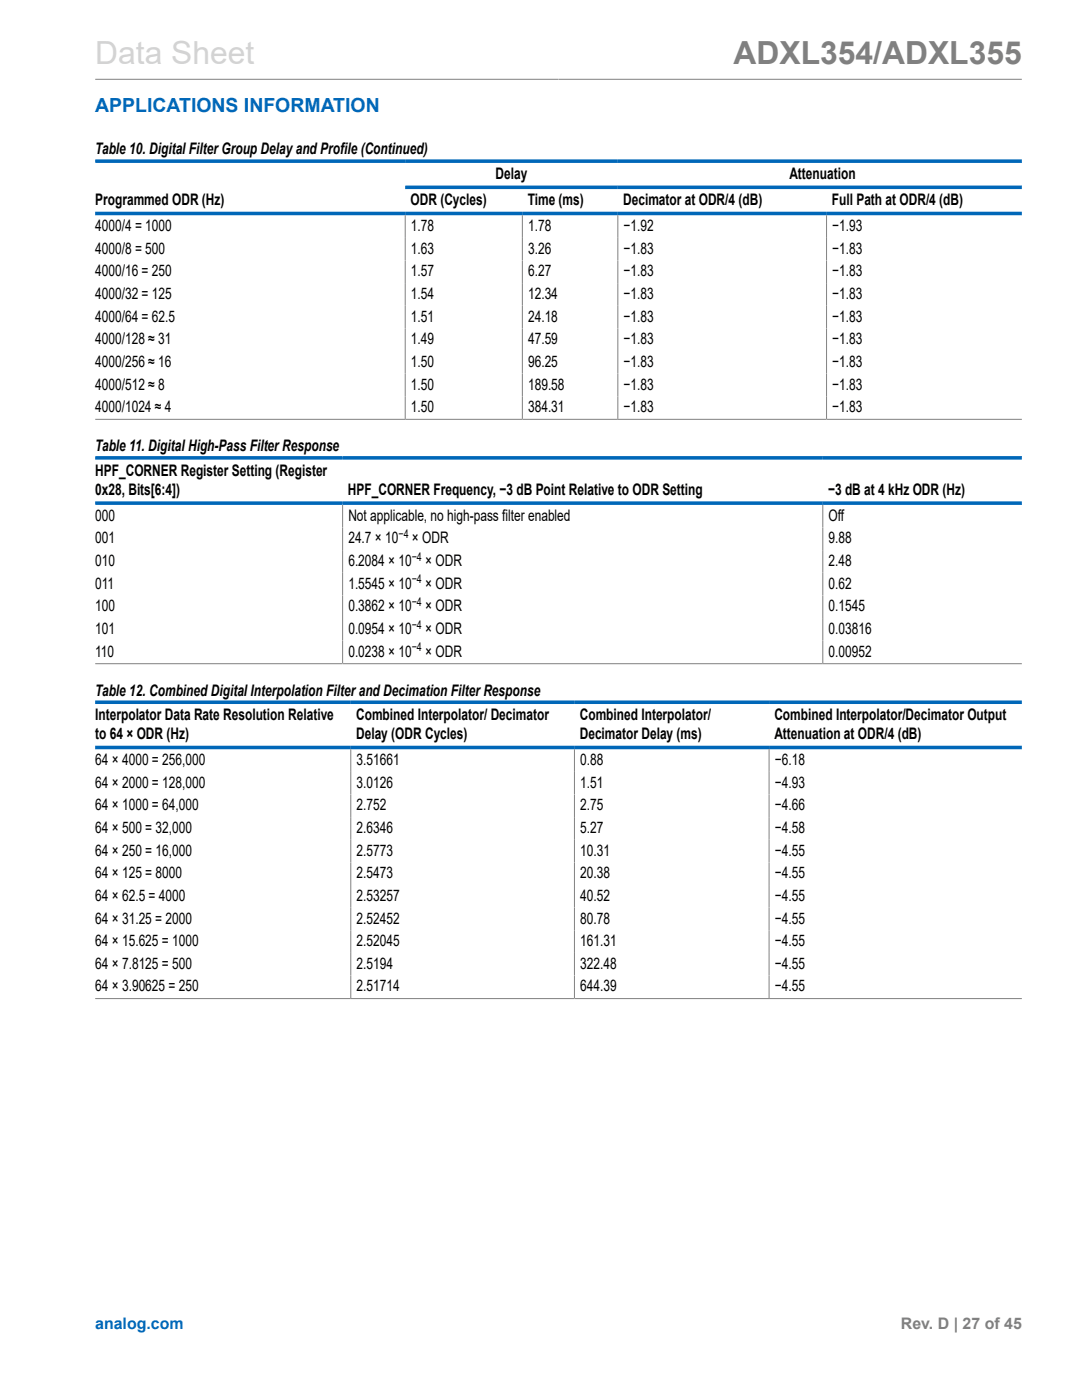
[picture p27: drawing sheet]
<svg xmlns="http://www.w3.org/2000/svg" width="216mm" height="279mm" viewBox="0 0 216 279" stroke-linecap="round" stroke-linejoin="round" font-family="sans-serif">
<defs><g id="words">
<text font-size="6.3" fill="#d3d3d3" x="19" y="12.7">Data Sheet</text>
<text font-size="6.3" fill="#808080" x="146.4" y="12.7">ADXL354/ADXL355</text>
<text font-size="3.9" fill="#0067b8" x="19" y="22.3">APPLICATIONS INFORMATION</text>
<g font-size="3.2">
<text x="19" y="30.8">Table 10. Digital Filter Group Delay and Profile (Continued)</text>
<text x="98.9" y="35.7">Delay</text>
<text x="157.5" y="35.7">Attenuation</text>
<text x="19" y="40.9">Programmed ODR (Hz)</text>
<text x="81.9" y="40.9">ODR (Cycles)</text>
<text x="105.3" y="40.9">Time (ms)</text>
<text x="124.3" y="40.9">Decimator at ODR/4 (dB)</text>
<text x="166" y="40.9">Full Path at ODR/4 (dB)</text>
<text x="19" y="46.1">4000/4 = 1000</text>
<text x="82" y="46.1">1.78</text>
<text x="105.4" y="46.1">1.78</text>
<text x="124.4" y="46.1">−1.92</text>
<text x="166.1" y="46.1">−1.93</text>
<text x="19" y="50.6">4000/8 = 500</text>
<text x="82" y="50.6">1.63</text>
<text x="105.4" y="50.6">3.26</text>
<text x="124.4" y="50.6">−1.83</text>
<text x="166.1" y="50.6">−1.83</text>
<text x="19" y="55.2">4000/16 = 250</text>
<text x="19" y="59.7">4000/32 = 125</text>
<text x="82" y="55.2">1.57</text>
<text x="82" y="59.7">1.54</text>
<text x="105.4" y="55.2">6.27</text>
<text x="105.4" y="59.7">12.34</text>
<text x="124.4" y="55.2">−1.83</text>
<text x="124.4" y="59.7">−1.83</text>
<text x="166.1" y="55.2">−1.83</text>
<text x="166.1" y="59.7">−1.83</text>
<text x="19" y="64.2">4000/64 = 62.5</text>
<text x="82" y="64.2">1.51</text>
<text x="105.4" y="64.2">24.18</text>
<text x="124.4" y="64.2">−1.83</text>
<text x="166.1" y="64.2">−1.83</text>
<text x="19" y="68.7">4000/128 ≈ 31</text>
<text x="82" y="68.7">1.49</text>
<text x="105.4" y="68.7">47.59</text>
<text x="124.4" y="68.7">−1.83</text>
<text x="166.1" y="68.7">−1.83</text>
<text x="19" y="73.2">4000/256 ≈ 16</text>
<text x="19" y="77.7">4000/512 ≈ 8</text>
<text x="82" y="73.2">1.50</text>
<text x="82" y="77.7">1.50</text>
<text x="105.4" y="73.2">96.25</text>
<text x="105.4" y="77.7">189.58</text>
<text x="124.4" y="73.2">−1.83</text>
<text x="124.4" y="77.7">−1.83</text>
<text x="166.1" y="73.2">−1.83</text>
<text x="166.1" y="77.7">−1.83</text>
<text x="19" y="82.3">4000/1024 ≈ 4</text>
<text x="82" y="82.3">1.50</text>
<text x="105.4" y="82.3">384.31</text>
<text x="124.4" y="82.3">−1.83</text>
<text x="166.1" y="82.3">−1.83</text>
<text x="19" y="90">Table 11. Digital High-Pass Filter Response</text>
<text x="19" y="94.9">HPF_CORNER Register Setting (Register</text>
<text x="19" y="98.7">0x28, Bits[6:4])</text>
<text x="69.4" y="98.7">HPF_CORNER Frequency, −3 dB Point Relative to ODR Setting</text>
<text x="165.2" y="98.7">−3 dB at 4 kHz ODR (Hz)</text>
<text x="19" y="103.9">000</text>
<text x="69.5" y="103.9">Not applicable, no high-pass filter enabled</text>
<text x="165.3" y="103.9">Off</text>
<text x="19" y="108.4">001</text>
<text x="19" y="113">010</text>
<text x="69.5" y="108.4">24.7 × 10</text>
<text x="69.5" y="113">6.2084 × 10</text>
<text x="82.2" y="108.4">× ODR</text>
<text x="84.9" y="113">× ODR</text>
<text x="165.3" y="108.4">9.88</text>
<text x="165.3" y="113">2.48</text>
<text x="19" y="117.5">011</text>
<text x="69.5" y="117.5">1.5545 × 10</text>
<text x="84.9" y="117.5">× ODR</text>
<text x="165.3" y="117.5">0.62</text>
<text x="19" y="122">100</text>
<text x="69.5" y="122">0.3862 × 10</text>
<text x="84.9" y="122">× ODR</text>
<text x="165.3" y="122">0.1545</text>
<text x="19" y="126.5">101</text>
<text x="19" y="131">110</text>
<text x="69.5" y="126.5">0.0954 × 10</text>
<text x="69.5" y="131">0.0238 × 10</text>
<text x="84.9" y="126.5">× ODR</text>
<text x="84.9" y="131">× ODR</text>
<text x="165.3" y="126.5">0.03816</text>
<text x="165.3" y="131">0.00952</text>
<text x="19" y="138.8">Table 12. Combined Digital Interpolation Filter and Decimation Filter Response</text>
<text x="19" y="143.7">Interpolator Data Rate Resolution Relative</text>
<text x="71.1" y="143.7">Combined Interpolator/ Decimator</text>
<text x="115.7" y="143.7">Combined Interpolator/</text>
<text x="154.5" y="143.7">Combined Interpolator/Decimator Output</text>
<text x="19" y="147.5">to 64 × ODR (Hz)</text>
<text x="71.1" y="147.5">Delay (ODR Cycles)</text>
<text x="115.7" y="147.5">Decimator Delay (ms)</text>
<text x="154.5" y="147.5">Attenuation at ODR/4 (dB)</text>
<text x="19" y="152.7">64 × 4000 = 256,000</text>
<text x="71.1" y="152.7">3.51661</text>
<text x="115.8" y="152.7">0.88</text>
<text x="154.6" y="152.7">−6.18</text>
<text x="19" y="157.2">64 × 2000 = 128,000</text>
<text x="19" y="161.7">64 × 1000 = 64,000</text>
<text x="71.1" y="157.2">3.0126</text>
<text x="71.1" y="161.7">2.752</text>
<text x="115.8" y="157.2">1.51</text>
<text x="115.8" y="161.7">2.75</text>
<text x="154.6" y="157.2">−4.93</text>
<text x="154.6" y="161.7">−4.66</text>
<text x="19" y="166.3">64 × 500 = 32,000</text>
<text x="71.1" y="166.3">2.6346</text>
<text x="115.8" y="166.3">5.27</text>
<text x="154.6" y="166.3">−4.58</text>
<text x="19" y="170.8">64 × 250 = 16,000</text>
<text x="71.1" y="170.8">2.5773</text>
<text x="115.8" y="170.8">10.31</text>
<text x="154.6" y="170.8">−4.55</text>
<text x="19" y="175.3">64 × 125 = 8000</text>
<text x="19" y="179.8">64 × 62.5 = 4000</text>
<text x="71.1" y="179.8">2.53257</text>
<text x="71.1" y="175.3">2.5473</text>
<text x="115.8" y="175.3">20.38</text>
<text x="115.8" y="179.8">40.52</text>
<text x="154.6" y="175.3">−4.55</text>
<text x="154.6" y="179.8">−4.55</text>
<text x="19" y="184.3">64 × 31.25 = 2000</text>
<text x="71.1" y="184.3">2.52452</text>
<text x="115.8" y="184.3">80.78</text>
<text x="154.6" y="184.3">−4.55</text>
<text x="19" y="188.8">64 × 15.625 = 1000</text>
<text x="71.1" y="188.8">2.52045</text>
<text x="115.8" y="188.8">161.31</text>
<text x="154.6" y="188.8">−4.55</text>
<text x="19" y="193.3">64 × 7.8125 = 500</text>
<text x="19" y="197.9">64 × 3.90625 = 250</text>
<text x="71.1" y="193.3">2.5194</text>
<text x="71.1" y="197.9">2.51714</text>
<text x="115.8" y="193.3">322.48</text>
<text x="115.8" y="197.9">644.39</text>
<text x="154.6" y="193.3">−4.55</text>
<text x="154.6" y="197.9">−4.55</text>
</g>
<text font-size="3.2" fill="#0067b8" x="19" y="265.3">analog.com</text>
<text font-size="3.2" fill="#808080" x="179.8" y="265.3">Rev. D | 27 of 45</text>
<g font-size="2.4">
<text x="79.5" y="107.4">−4</text>
<text x="82.2" y="111.9">−4</text>
<text x="82.2" y="116.4">−4</text>
<text x="82.2" y="120.9">−4</text>
<text x="82.2" y="125.5">−4</text>
<text x="82.2" y="130">−4</text>
</g>
</g></defs>
<g fill="none" stroke="#808080" stroke-width=".2">
<path d="M19 15.8h184.9M80.9 43v40.6M104.2 43v40.6M123.3 43v40.6M164.9 43v40.6M19 83.7h184.9M68.4 100.8v31.6M164.2 100.8v31.6M19 132.5h184.9M70 149.5v49.7M114.6 149.5v49.7M153.5 149.5v49.7"/>
<path d="M19 199.3h184.9"/>
</g>
<path d="M19 32.2h184.9M80.9 37.4h123M203.9 42.6h-184.9M19 91.4h184.9M19 100.4h184.9M19 140.1h184.9M19 149.2h184.9" fill="none" stroke="#0067b8" stroke-width=".71"/>
<use href="#words"/>
</svg>
